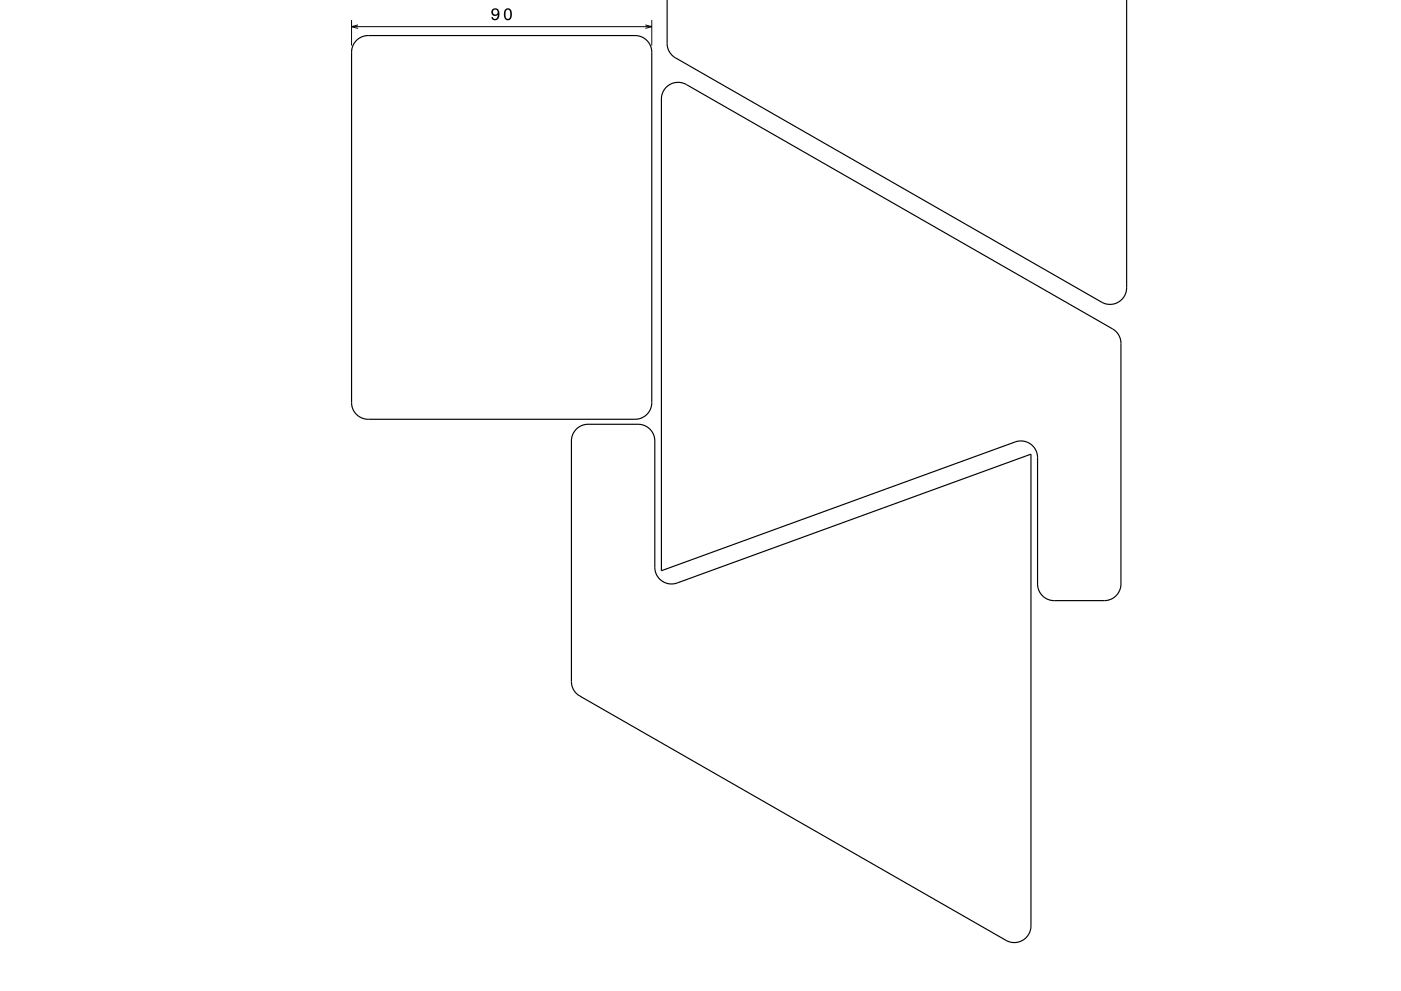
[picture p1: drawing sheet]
<svg xmlns="http://www.w3.org/2000/svg" width="420mm" height="297mm" viewBox="0 0 420 297" stroke-linecap="round" stroke-linejoin="round" font-family="sans-serif">
<path d="M105.4 6v7.7M105.4 8h90M107.3 7.5l-1.9 .5 1.9 .5M193.5 7.5l1.9 .5-1.9 .5M195.4 6v7.7" fill="none" stroke="#000" stroke-width=".3"/>
<path d="M200 0v13a5 5 0 0 0 2.5 4.3l127.8 73.3a5 5 0 0 0 7.5-4.4v-86.2M106.8 12.2a5 5 0 0 1 3.6-1.5h80a5 5 0 0 1 5 5v105a5 5 0 0 1-5 5h-80a5 5 0 0 1-5-5v-105a5 5 0 0 1 1.4-3.5zM199.8 26.1a5 5 0 0 1 6-.8l127.7 73.3a5 5 0 0 1 2.5 4.3v72.1a5 5 0 0 1-5 5h-15a5 5 0 0 1-5-5v-37.9a5 5 0 0 0-6.7-4.6l-106 38.5v-141.3a5 5 0 0 1 1.5-3.6zM172.7 128.7a5 5 0 0 1 3.6-1.5h15a5 5 0 0 1 5 5v37.8a5 5 0 0 0 6.7 4.7l106.1-38.6v141.4a5 5 0 0 1-7.5 4.3l-127.8-73.2a5 5 0 0 1-2.5-4.3v-72.1a5 5 0 0 1 1.4-3.5z" fill="none" stroke="#000" stroke-width=".35"/>
<path d="M147.6 2.8a1.15 1.15 0 0 0 0 1.7 1.15 1.15 0 0 0 1.6-.1 1.03 1.03 0 0 1-.8 1.3l-.4-.2-.2-.4h-.5a1.23 1.23 0 0 0 1.5 .9 1.23 1.23 0 0 0 .9-1.4 1.41 1.41 0 0 0-.3-1.7 1.41 1.41 0 0 0-1.8-.1zM147.8 3.6a.75 .75 0 0 1 1.5 0 .75 .75 0 0 1-1.5 0zM151.4 2.9a2.02 2.02 0 0 0 .9 3.2 2.03 2.03 0 0 0 .9-3.2 1.11 1.11 0 0 0-1.8 0zM151.9 3h.7a2.37 2.37 0 0 1 0 2.6h-.7a2.38 2.38 0 0 1 0-2.6z" fill-rule="evenodd" fill="#000"/>
</svg>
